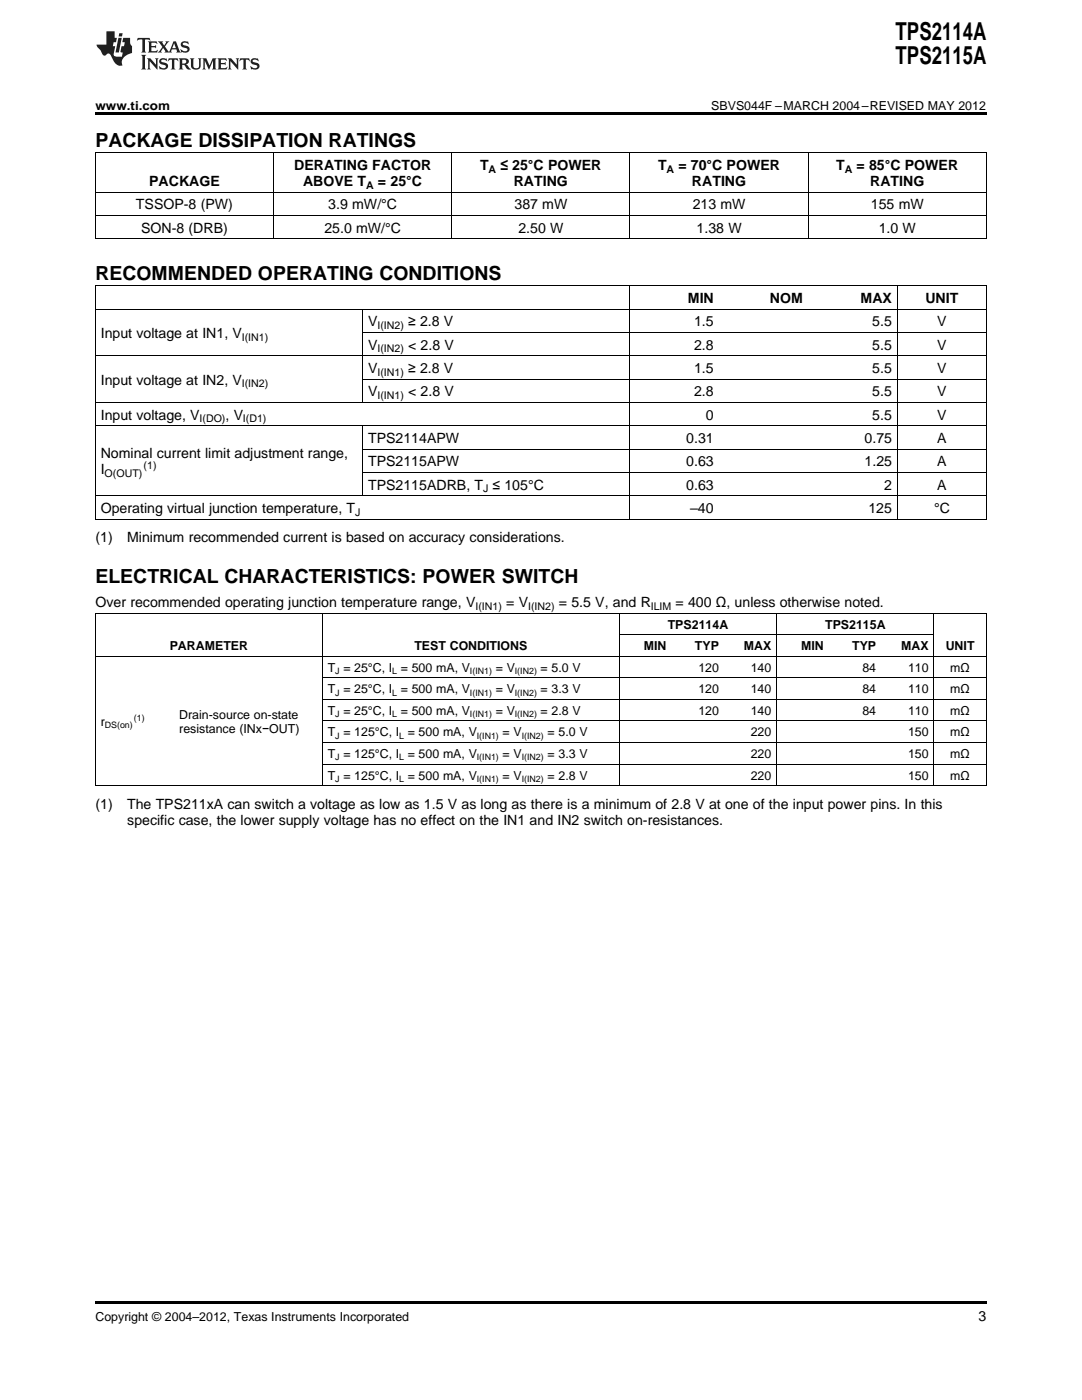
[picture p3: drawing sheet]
<svg xmlns="http://www.w3.org/2000/svg" width="216mm" height="279mm" viewBox="0 0 216 279" stroke-linecap="round" stroke-linejoin="round" font-family="sans-serif">
<defs><g id="words">
<g font-size="4.9">
<text x="178.7" y="7.9">TPS2114A</text>
<text x="178.7" y="12.8">TPS2115A</text>
</g>
<g font-size="3.9">
<text x="19" y="29.3">PACKAGE DISSIPATION RATINGS</text>
<text x="19" y="55.8">RECOMMENDED OPERATING CONDITIONS</text>
<text x="19" y="116.3">ELECTRICAL CHARACTERISTICS: POWER SWITCH</text>
</g>
<g font-size="2.8">
<text x="58.7" y="33.9">DERATING FACTOR</text>
<text x="95.8" y="33.9">T</text>
<text x="99.8" y="33.9">≤ 25°C POWER</text>
<text x="131.3" y="33.9">T</text>
<text x="135.4" y="33.9">= 70°C POWER</text>
<text x="166.9" y="33.9">T</text>
<text x="170.9" y="33.9">= 85°C POWER</text>
<text x="27.1" y="41.8">TSSOP-8 (PW)</text>
<text x="29.8" y="37.1">PACKAGE</text>
<text x="60.5" y="37.1">ABOVE T</text>
<text x="65.5" y="41.8">3.9 mW/°C</text>
<text x="75.4" y="37.1">= 25°C</text>
<text x="102.5" y="37.1">RATING</text>
<text x="102.7" y="41.8">387 mW</text>
<text x="138.1" y="37.1">RATING</text>
<text x="138.2" y="41.8">213 mW</text>
<text x="173.6" y="37.1">RATING</text>
<text x="173.8" y="41.8">155 mW</text>
<text x="28.2" y="46.4">SON-8 (DRB)</text>
<text x="64.7" y="46.4">25.0 mW/°C</text>
<text x="103.4" y="46.4">2.50 W</text>
<text x="139" y="46.4">1.38 W</text>
<text x="175.3" y="46.4">1.0 W</text>
<text x="73.4" y="65.1">V</text>
<text x="81.5" y="65.1">≥ 2.8 V</text>
<text x="137.3" y="60.5">MIN</text>
<text x="138.5" y="65.1">1.5</text>
<text x="153.6" y="60.5">NOM</text>
<text x="171.7" y="60.5">MAX</text>
<text x="174.1" y="65.1">5.5</text>
<text x="184.6" y="60.5">UNIT</text>
<text x="187" y="65.1">V</text>
<text x="20.1" y="67.5">Input voltage at IN1, V</text>
<text x="73.4" y="69.8">V</text>
<text x="81.5" y="69.8">&lt; 2.8 V</text>
<text x="138.5" y="69.8">2.8</text>
<text x="174.1" y="69.8">5.5</text>
<text x="187" y="69.8">V</text>
<text x="20.1" y="76.8">Input voltage at IN2, V</text>
<text x="73.4" y="74.4">V</text>
<text x="81.5" y="74.4">≥ 2.8 V</text>
<text x="138.5" y="74.4">1.5</text>
<text x="174.1" y="74.4">5.5</text>
<text x="187" y="74.4">V</text>
<text x="20.1" y="83.7">Input voltage, V</text>
<text x="45" y="83.7">, V</text>
<text x="73.4" y="79.1">V</text>
<text x="81.5" y="79.1">&lt; 2.8 V</text>
<text x="138.5" y="79.1">2.8</text>
<text x="140.9" y="83.7">0</text>
<text x="174.1" y="79.1">5.5</text>
<text x="174.1" y="83.7">5.5</text>
<text x="187" y="79.1">V</text>
<text x="187" y="83.7">V</text>
<text x="73.4" y="88.4">TPS2114APW</text>
<text x="136.9" y="88.4">0.31</text>
<text x="172.5" y="88.4">0.75</text>
<text x="187" y="88.4">A</text>
<text x="20.1" y="91.5">Nominal current limit adjustment range,</text>
<text x="20.1" y="94.7">I</text>
<text x="73.4" y="93.1">TPS2115APW</text>
<text x="136.9" y="93.1">0.63</text>
<text x="172.5" y="93.1">1.25</text>
<text x="187" y="93.1">A</text>
<text x="73.4" y="97.7">TPS2115ADRB, T ≤ 105°C</text>
<text x="136.9" y="97.7">0.63</text>
<text x="176.4" y="97.7">2</text>
<text x="187" y="97.7">A</text>
<text x="20.1" y="102.4">Operating virtual junction temperature, T</text>
<text x="137.7" y="102.4">–40</text>
<text x="173.3" y="102.4">125</text>
<text x="186.4" y="102.4">°C</text>
<text x="19" y="108.2">(1)</text>
<text x="25.4" y="108.2">Minimum recommended current is based on accuracy considerations.</text>
<text x="19" y="121.1">Over recommended operating junction temperature range, V</text>
<text x="101" y="121.1">= V</text>
<text x="111.5" y="121.1">= 5.5 V, and R</text>
<text x="134.8" y="121.1">= 400 Ω, unless otherwise noted.</text>
<text x="19" y="161.4">(1)</text>
<text x="25.4" y="161.4">The TPS211xA can switch a voltage as low as 1.5 V as long as there is a minimum of 2.8 V at one of the input power pins. In this</text>
<text x="25.4" y="164.6">specific case, the lower supply voltage has no effect on the IN1 and IN2 switch on-resistances.</text>
<text x="195.3" y="263.6">3</text>
</g>
<g font-size="2.5">
<text x="19" y="21.9">www.ti.com</text>
<text x="141.9" y="21.9">SBVS044F –MARCH 2004–REVISED MAY 2012</text>
<text x="133.2" y="125.4">TPS2114A</text>
<text x="164.6" y="125.4">TPS2115A</text>
<text x="33.9" y="129.8">PARAMETER</text>
<text x="82.7" y="129.8">TEST CONDITIONS</text>
<text x="128.5" y="129.8">MIN</text>
<text x="138.7" y="129.8">TYP</text>
<text x="148.4" y="129.8">MAX</text>
<text x="159.9" y="129.8">MIN</text>
<text x="170" y="129.8">TYP</text>
<text x="179.8" y="129.8">MAX</text>
<text x="188.7" y="129.8">UNIT</text>
<text x="65.4" y="134.1">T = 25°C, I = 500 mA, V</text>
<text x="98.9" y="134.1">= V</text>
<text x="107.9" y="134.1">= 5.0 V</text>
<text x="139.3" y="134.1">120</text>
<text x="149.8" y="134.1">140</text>
<text x="172.1" y="134.1">84</text>
<text x="181.2" y="134.1">110</text>
<text x="189.6" y="134.1">mΩ</text>
<text x="35.8" y="143.4">Drain-source on-state</text>
<text x="65.4" y="138.4">T = 25°C, I = 500 mA, V</text>
<text x="65.4" y="142.7">T = 25°C, I = 500 mA, V</text>
<text x="98.9" y="138.4">= V</text>
<text x="98.9" y="142.7">= V</text>
<text x="107.9" y="138.4">= 3.3 V</text>
<text x="107.9" y="142.7">= 2.8 V</text>
<text x="139.3" y="138.4">120</text>
<text x="139.3" y="142.7">120</text>
<text x="149.8" y="138.4">140</text>
<text x="149.8" y="142.7">140</text>
<text x="172.1" y="138.4">84</text>
<text x="172.1" y="142.7">84</text>
<text x="181.2" y="138.4">110</text>
<text x="181.2" y="142.7">110</text>
<text x="189.6" y="138.4">mΩ</text>
<text x="189.6" y="142.7">mΩ</text>
<text x="20.1" y="144.8">r</text>
<text x="35.8" y="146.2">resistance (INx−OUT)</text>
<text x="65.4" y="147">T = 125°C, I = 500 mA, V</text>
<text x="100.3" y="147">= V</text>
<text x="109.3" y="147">= 5.0 V</text>
<text x="149.8" y="147">220</text>
<text x="181.2" y="147">150</text>
<text x="189.6" y="147">mΩ</text>
<text x="65.4" y="151.3">T = 125°C, I = 500 mA, V</text>
<text x="65.4" y="155.6">T = 125°C, I = 500 mA, V</text>
<text x="100.3" y="151.3">= V</text>
<text x="100.3" y="155.6">= V</text>
<text x="109.3" y="151.3">= 3.3 V</text>
<text x="109.3" y="155.6">= 2.8 V</text>
<text x="149.8" y="151.3">220</text>
<text x="149.8" y="155.6">220</text>
<text x="181.2" y="151.3">150</text>
<text x="181.2" y="155.6">150</text>
<text x="189.6" y="151.3">mΩ</text>
<text x="189.6" y="155.6">mΩ</text>
<text x="19" y="263.6">Copyright © 2004–2012, Texas Instruments Incorporated</text>
</g>
<g font-size="2.1">
<text x="97.5" y="34.5">A</text>
<text x="133" y="34.5">A</text>
<text x="168.6" y="34.5">A</text>
<text x="73.1" y="37.7">A</text>
<text x="75.3" y="65.7">I(IN2)</text>
<text x="48.3" y="68">I(IN1)</text>
<text x="75.3" y="70.3">I(IN2)</text>
<text x="48.3" y="77.3">I(IN2)</text>
<text x="75.3" y="75">I(IN1)</text>
<text x="75.3" y="79.7">I(IN1)</text>
<text x="39.8" y="84.3">I(DO)</text>
<text x="48.5" y="84.3">I(D1)</text>
<text x="20.9" y="95.2">O(OUT)</text>
<text x="28.7" y="93.5">(1)</text>
<text x="96.4" y="98.3">J</text>
<text x="70.8" y="102.9">J</text>
<text x="94.9" y="121.7">I(IN1)</text>
<text x="105.4" y="121.7">I(IN2)</text>
<text x="129.9" y="121.7">ILIM</text>
</g>
<g font-size="1.8">
<text x="66.9" y="134.5">J</text>
<text x="78.3" y="134.5">L</text>
<text x="93.8" y="134.5">I(IN1)</text>
<text x="102.7" y="134.5">I(IN2)</text>
<text x="26.7" y="143.8">(1)</text>
<text x="66.9" y="138.9">J</text>
<text x="66.9" y="143.2">J</text>
<text x="78.3" y="138.9">L</text>
<text x="78.3" y="143.2">L</text>
<text x="93.8" y="138.9">I(IN1)</text>
<text x="93.8" y="143.2">I(IN1)</text>
<text x="102.7" y="138.9">I(IN2)</text>
<text x="102.7" y="143.2">I(IN2)</text>
<text x="20.9" y="145.3">DS(on)</text>
<text x="66.9" y="147.5">J</text>
<text x="79.7" y="147.5">L</text>
<text x="95.1" y="147.5">I(IN1)</text>
<text x="104.1" y="147.5">I(IN2)</text>
<text x="66.9" y="151.8">J</text>
<text x="79.7" y="151.8">L</text>
<text x="95.1" y="151.8">I(IN1)</text>
<text x="104.1" y="151.8">I(IN2)</text>
<text x="66.9" y="156.1">J</text>
<text x="79.7" y="156.1">L</text>
<text x="95.1" y="156.1">I(IN1)</text>
<text x="104.1" y="156.1">I(IN2)</text>
</g>
</g></defs>
<g fill="#231f20">
<path d="M27.5 7.6l-.1 .5 .4-.2h.6v.1v2.1l-.2 .4h1l-.3-.4v-2.1l.1-.1h.5l.5 .2-.2-.5zM29.5 8.3l.2 .3v1.5l-.2 .4h1.8l.2-.6a1.04 1.04 0 0 1-1.3 .2v-.7h.6l.3 .2v-.6l-.3 .2h-.6v-.6l.8-.1 .4 .3-.2-.5zM31.5 8.3l.9 1.1-.9 1.1h.8l-.2-.2 .5-.7 .4 .7-.2 .2h1.5l-.1-.2 .1-.4h.9l.1 .4-.2 .2h1l-.3-.3-.7-1.9h-.5l-.9 2-.8-1 .9-1h-.8l.1 .3-.3 .5-.4-.6 .2-.2zM34.7 8.6l.4 1h-.7zM36.3 8.4a.63 .63 0 0 0-.2 .7 .63 .63 0 0 0 .6 .4l.6 .2 .1 .2a.75 .75 0 0 1-.7 .4 .75 .75 0 0 1-.6-.5l.1 .7 .1-.1a1.11 1.11 0 0 0 1.5-.6 1.13 1.13 0 0 0-1.2-.8l-.1-.4a1.04 1.04 0 0 1 1.2 .2l-.2-.5-.1 .1-.5-.2zM28.2 10.9l.2 .4v2.2l-.2 .4h1l-.3-.4v-2.2l.3-.4zM29.3 11.6l.3 .4v1.5l-.3 .4h.8l-.2-.4v-1.3l1.5 1.7v-1.9l.2-.4h-.7l.2 .4v.9l-1.1-1.3zM32 11.8a.62 .62 0 0 0-.2 .7 .62 .62 0 0 0 .6 .4l.6 .1 .1 .3a.76 .76 0 0 1-.7 .3 .76 .76 0 0 1-.6-.4l.1 .7 .1-.1a1.11 1.11 0 0 0 1.5-.6 1.13 1.13 0 0 0-1.2-.8l-.1-.4a1.04 1.04 0 0 1 1.2 .2l-.2-.6-.1 .1-.5-.1zM33.7 11.6l-.2 .6a.61 .61 0 0 1 .8-.3v1.6l-.2 .4h.9l-.2-.4v-1.6a.63 .63 0 0 1 .8 .3l-.2-.6zM35.6 11.6l.3 .4v1.5l-.3 .4h1l-.2-.2v-.8l.5 .2a.76 .76 0 0 0 1.2 .7l-1-1a.58 .58 0 0 0 .6-.5 .58 .58 0 0 0-.5-.6zM36.4 11.9h.1a.45 .45 0 0 1 .5 .1 .45 .45 0 0 1 .1 .5l-.7 .2zM37.9 11.6l.2 .2a2.17 2.17 0 0 0 .3 1.9 .99 .99 0 0 0 1.6-.6v-1.1l.2-.4h-.7l.2 .2a1.92 1.92 0 0 1-.2 1.8 .6 .6 0 0 1-.9-.5v-1.1l.2-.4zM40.4 11.6l.2 .4v1.5l-.2 .4h.7l-.2-.4v-1.4l.8 1.8 .8-1.8v1.4l-.2 .4h.9l-.2-.4v-1.5l.2-.4h-.8l-.6 1.5-.6-1.5zM43.4 11.6l.2 .4v1.5l-.2 .4h1.8l.2-.6a1.04 1.04 0 0 1-1.3 .1v-.6h.5l.4 .2v-.6l-.4 .2h-.5v-.7h.8l.3 .3-.1-.6zM45.5 11.6l.2 .4v1.5l-.2 .4h.7l-.2-.4v-1.3l1.5 1.7v-1.9l.2-.4h-.7l.2 .4v.9l-1.1-1.3zM47.9 11.6l-.1 .6a.61 .61 0 0 1 .8-.3v1.6l-.3 .4h1l-.3-.4 .1-1.6a.63 .63 0 0 1 .7 .3l-.1-.6zM50.2 11.8a.62 .62 0 0 0-.2 .7 .62 .62 0 0 0 .6 .4l.6 .1 .2 .3a.76 .76 0 0 1-.8 .3 .76 .76 0 0 1-.6-.4l.1 .7 .2-.1a1.11 1.11 0 0 0 1.5-.6 1.13 1.13 0 0 0-1.3-.8l-.1-.4a1.04 1.04 0 0 1 1.2 .2l-.1-.6-.2 .1-.5-.1z"/>
<path d="M21.2 6.3v2.6h-1.9l.1 .4 .7 .9a.91 .91 0 0 0 1 .8 .56 .56 0 0 1 .5-.3 .56 .56 0 0 1 .5 .3l.4 .8a1.53 1.53 0 0 0 1.9 1.2 1.54 1.54 0 0 1 1-2.1l.9-.3v-1.4a1.52 1.52 0 0 1-.3-1.6h-1.4l-.2 .8h.5l-.2 .8h-.4l-.2 1v.2l.4 .1-.2 .8a1.93 1.93 0 0 1-1.6-.3l.3-1.8h-.5l.2-.8h.4l.2-.8h-.4v-1.3zM23.6 7.6l-.6 2.9h.7l.6-2.9zM23.8 6.6l-.1 .7h.6l.2-.7z"/>
</g>
<path d="M19 22.5h177.8v.5h-177.8zM19 259.7h177.8v.5h-177.8z" fill="#000"/>
<g fill="none" stroke="#000" stroke-width=".2">
<path d="M19 38.3h177.8M19 30.5h177.8M19.1 30.6v17.1M54.6 30.6v17.1M90.1 30.6v17.1M125.7 30.6v17.1M161.2 30.6v17.1M196.8 30.6v17.1M19 57h177.8M19 47.6h177.8M19 43h177.8M19.1 57.1v46.5"/>
<path d="M125.7 57.1v46.5M179 57.1v46.5M196.8 57.1v46.5M19 71h177.8M19 61.7h177.8M72.3 61.7v18.7M72.4 75.7h124.4M72.4 66.3h124.4M19 98.9h177.8M19 85h177.8M19 80.3h177.8M72.3 85v14"/>
<path d="M72.4 94.3h124.4M72.4 89.6h124.4M19 103.6h177.8M19 131h177.8M19 122.4h177.8M19.1 122.4v34.4M64.3 122.4v34.4M64.3 139.6h132.5M64.3 135.3h132.5M123.6 122.4v34.4M123.6 126.7h62.8M155 122.4v34.4"/>
<path d="M186.3 122.4v34.4M196.8 122.4v34.4M19 156.8h177.8M64.3 152.5h132.5M64.3 148.2h132.5M64.3 143.9h132.5"/>
</g>
<use href="#words"/>
</svg>
